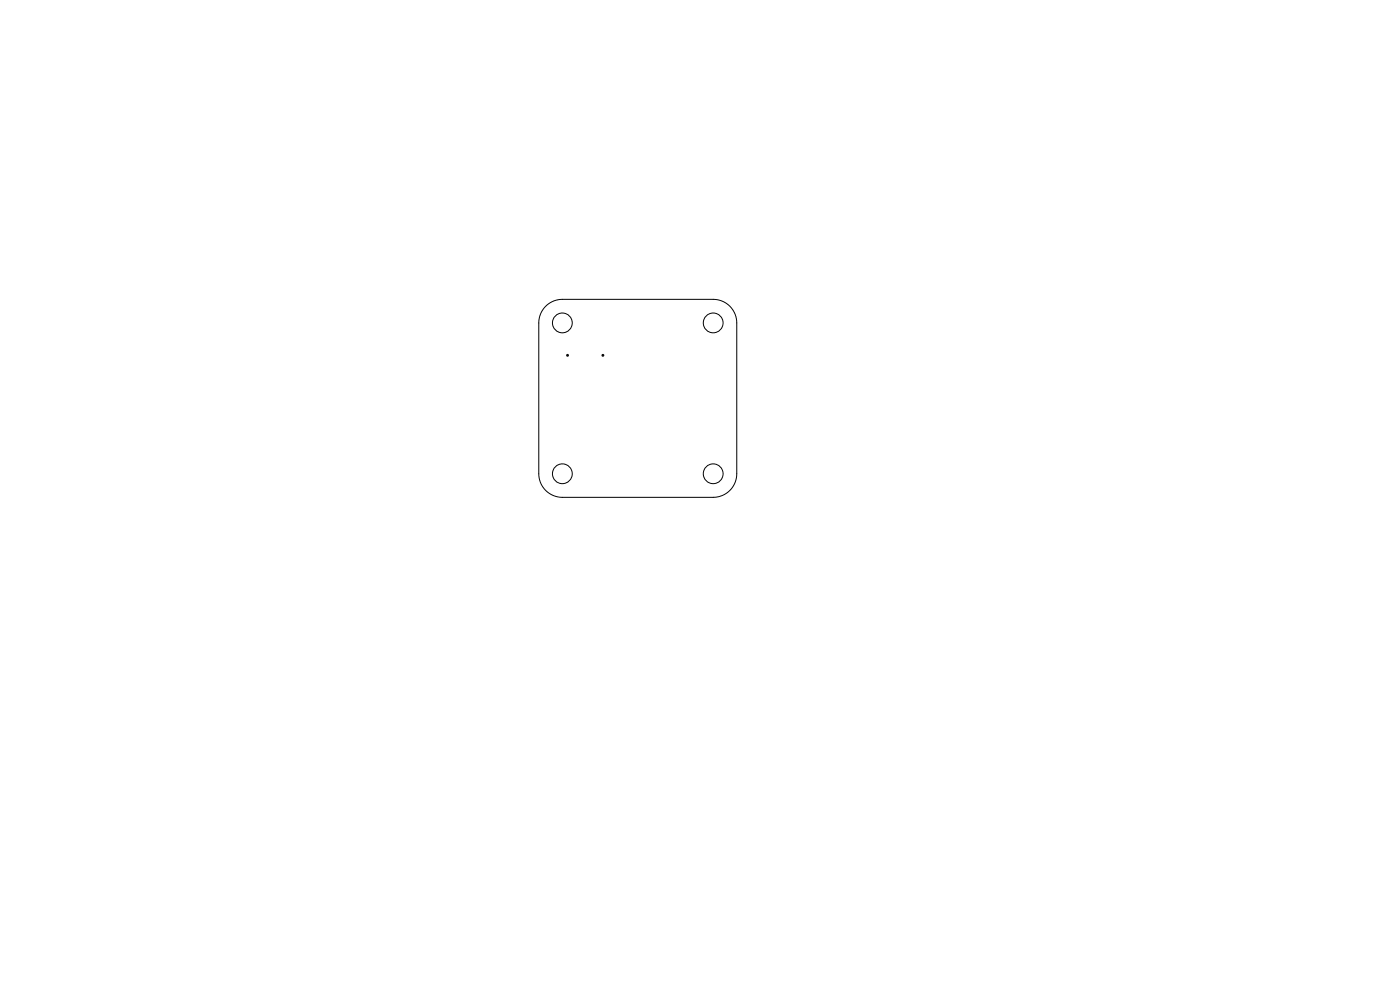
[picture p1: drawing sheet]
<svg xmlns="http://www.w3.org/2000/svg" width="297mm" height="210mm" viewBox="0 0 297 210" stroke-linecap="round" stroke-linejoin="round" font-family="sans-serif">
<g fill="none" stroke="#000" stroke-width=".21">
<path d="M115.8 65a5 5 0 0 1 3.5-1.5h32a5 5 0 0 1 5 5v32a5 5 0 0 1-5 5h-32a5 5 0 0 1-5-5v-32a5 5 0 0 1 1.5-3.5z"/>
<circle cx="119.3" cy="68.5" r="2.1"/>
<circle cx="151.3" cy="68.5" r="2.1"/>
<circle cx="119.3" cy="100.5" r="2.1"/>
<circle cx="151.3" cy="100.5" r="2.1"/>
</g>
<g fill="#000">
<circle cx="120.4" cy="75.4" r=".3"/>
<circle cx="127.9" cy="75.4" r=".3"/>
</g>
</svg>
